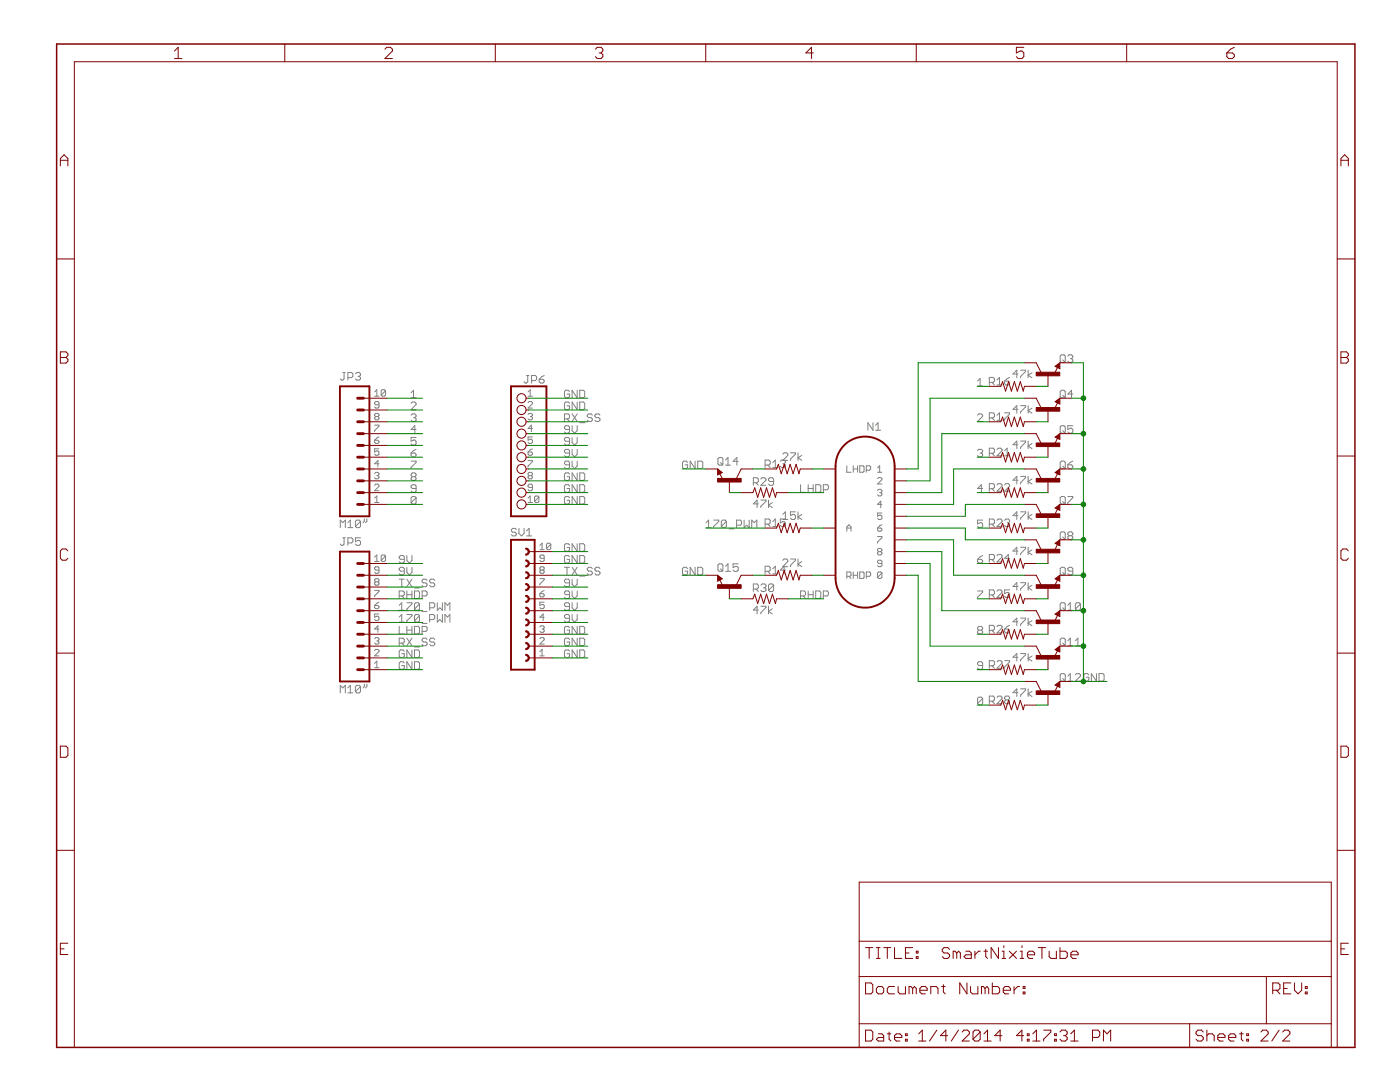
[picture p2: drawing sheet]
<svg xmlns="http://www.w3.org/2000/svg" width="279mm" height="216mm" viewBox="0 0 279 216" stroke-linecap="round" stroke-linejoin="round" font-family="sans-serif">
<g fill="none" stroke="#808080" stroke-width=".2">
<path d="M68.4 74.3h.5M68.7 74.3v1.3l-.3 .2h-.2l-.3-.2M69.4 75.4h.8l.2-.3v-.5l-.2-.3h-.8v1.5M70.9 74.6l.3-.3h.5l.2 .3v.2l-.2 .3M71.4 75.1h.3M71.7 75.1l.2 .3v.2l-.2 .2h-.5l-.3-.2M74.8 78.2l.4-.4v1.3M74.8 79.1h.8M76.9 78v.8l-.2 .3h-.4l-.2-.3M76.9 78l-.2-.2h-.4l-.2 .2v.8M76.9 78l-.8 .8M82 79.4h1"/>
<path d="M82 78.4l.5-.5v1.5M105.1 74.9h.5M105.3 74.9v1.3l-.2 .2h-.3l-.2-.2M105.4 79.1h.9M105.4 78.2l.4-.4v1.3M106.1 75.9h.7l.3-.2v-.5l-.3-.3h-.7v1.5M107.6 75.7h.8l.2 .2v.3l-.2 .2h-.5l-.3-.2zM108.6 74.9l-.5 .3-.5 .5M113.7 78.1l-.3-.2h-.5l-.3 .2v1l.3 .3h.5l.3-.3v-.5h-.5M115.2 77.9v1.5l-1-1.5v1.5M115.7 77.9h.7l.3 .2v1l-.3 .3h-.7zM195.1 76l.5-.5v1.5"/>
<path d="M195.1 77h1M197.4 76.3h.8l.3-.2v-.5l-.3-.3h-.8v1.5M198 76.3l.5 .5M199 75.8l.5-.5v1.5M199 76.8h1M200.5 76.1h.7l.3 .2v.3l-.3 .2h-.5l-.2-.2zM201.5 75.3l-1 .8M203.2 74.6h-1l.7-.7v1.5M203.7 73.9h1v.2l-1 1v.3M205.2 73.9v1.5M206 74.4l-.8 .5 .8 .5M211.8 70.8h.5l.3 .3v1l-.3 .2h-.5l-.2-.2v-1z"/>
<path d="M211.8 77.9h.5l.3 .2v1l-.3 .3h-.5l-.2-.3v-1zM212.1 71.8l.5 .5M212.1 78.9l.5 .5M213.1 71.1l.3-.3h.4l.3 .3v.2l-.3 .3M213.6 71.6h.2M213.8 71.6l.3 .2v.3l-.3 .2h-.4l-.3-.2M214.1 78.6h-1l.7-.7v1.5M74.8 96.8l.2-.2h.4l.2 .2v.2l-.8 .9h.8M74.8 94.5l.2-.2h.4l.2 .2-.2 .4M74.8 99.4l.4-.4v1.3M74.8 84.8h.8v.2l-.8 .9v.2M74.8 87.8h.6l.2 .5-.2 .2h-.4l-.2-.2z"/>
<path d="M75 83.1l-.2-.2v-.2l.2-.2h.4l.2 .2-.2 .4M75 83.1l-.2 .3v.2l.2 .2h.4l.2-.2-.2-.5M75 83.1h.4M75.2 94.9h.2M75.4 94.9l.2 .2-.2 .4h-.4l-.2-.2M75.6 92.5h-.8l.6-.6v1.3M75.6 80.8h-.6l-.2-.2 .2-.5h.4l.2 .2v.9l-.2 .2h-.4l-.2-.2M75.6 89.6h-.8v.6l.4-.2 .4 .2v.4l-.2 .2h-.4l-.2-.2M75.6 87.2l-.8 .6M82 92h1v.3l-1 1v.2M82 80.5l.3-.3h.5l.2 .3v.2l-1 1h1M82 90.4h.8l.2 .3v.2l-.2 .3h-.5l-.3-.3z"/>
<path d="M82 82.8l.3-.2h.5l.2 .2v.3l-.2 .2M82.3 95.1l-.3 .3v.2l.3 .3h.5l.2-.3v-.2l-.2-.3M82.3 95.1l-.3-.2v-.3l.3-.2h.5l.2 .2v.3l-.2 .2M82.3 95.1h.5M82.5 83.3h.3M82.8 83.3l.2 .3v.2l-.2 .3h-.5l-.3-.3M83 99.3l-.2-.2h-.5l-.3 .2v1M83 99.3v1l-.2 .3h-.5l-.3-.3M83 97.5h-.7l-.3-.3v-.2l.3-.3h.5l.2 .3v1l-.2 .2h-.5l-.3-.2M83 87.3h-1v.8l.8-.3 .2 .3v.5l-.2 .2h-.5l-.3-.2M83 85.7h-1l.8-.8v1.5M83 89.7l-.5 .2-.5 .5"/>
<path d="M83 99.3l-1 1M105.4 90.2h.6l.3 .2v.2l-.3 .2h-.4l-.2-.2zM105.4 82.7l.2-.2h.4l.3 .2-.3 .4M105.4 80.3l.2-.2h.4l.3 .2v.3l-.9 .8h.9M105.4 99.4l.4-.4v1.3M105.4 91.9h.9v.2l-.9 .9v.2M105.6 94.9l-.2-.2 .2-.4h.4l.3 .2-.3 .4M105.6 94.9h.4M105.6 94.9l-.2 .2 .2 .4h.4l.3-.2-.3-.4M105.8 83.1h.2M106 83.1l.3 .3-.3 .4h-.4l-.2-.2M106.3 97.3h-.7l-.2-.3 .2-.4h.4l.3 .2v.9l-.3 .2h-.4l-.2-.2"/>
<path d="M106.3 87.2h-.9v.6l.4-.2h.2l.3 .2v.5l-.3 .2h-.4l-.2-.2M106.3 89.6l-.9 .6M106.3 85.5h-.9l.6-.7v1.3M107.5 99.2v.9l-.2 .2h-.4l-.2-.2M107.5 99.2l-.2-.2h-.4l-.2 .2v.9M107.5 99.2l-.8 .9M112.6 83.6h.8l.3-.3v-.5l-.3-.2h-.8v1.5M113.2 83.6l.5 .5M113.7 94.6l-.3-.2h-.5l-.3 .2v1l.3 .3h.5l.3-.3v-.5h-.5M113.7 85.7h-.8l-.3-.3v-.2l.3-.3h.5l.3 .3v1l-.3 .2h-.5l-.3-.2M113.7 92.8h-.8l-.3-.3v-.2l.3-.3h.5l.3 .3v1l-.3 .2h-.5l-.3-.2M113.7 99.3l-.3-.2h-.5l-.3 .2v1l.3 .3h.5l.3-.3v-.5h-.5"/>
<path d="M113.7 97l-.3-.3h-.5l-.3 .3v1l.3 .2h.5l.3-.2v-.5h-.5M113.7 80.5l-.3-.3h-.5l-.3 .3v1l.3 .2h.5l.3-.2v-.5h-.5M113.7 88.1h-.8l-.3-.3v-.3l.3-.2h.5l.3 .2v1.1l-.3 .2h-.5l-.3-.2M113.7 90.4h-.8l-.3-.3v-.2l.3-.2h.5l.3 .2v1l-.3 .3h-.5l-.3-.3M114.2 84.9v1l.5 .5 .5-.5v-1M114.2 87.3v1l.5 .5 .5-.5v-1M114.2 89.7v1l.5 .5 .5-.5v-1M114.2 92v1l.5 .5 .5-.5v-1M114.2 82.6l1 1.5M115.2 80.2v1.5l-1-1.5v1.5M115.2 94.4v1.5l-1-1.5v1.5M115.2 96.7v1.5l-1-1.5v1.5"/>
<path d="M115.2 99.1v1.5l-1-1.5v1.5M115.2 82.6l-1 1.5M115.7 94.4h.7l.3 .2v1l-.3 .3h-.7zM115.7 99.1h.7l.3 .2v1l-.3 .3h-.7zM115.7 80.2h.7l.3 .3v1l-.3 .2h-.7zM115.7 96.7h.7l.3 .3v1l-.3 .2h-.7zM115.7 84.3h1M118.2 82.8l-.2-.2h-.5l-.3 .2v.3l.3 .2h.5l.2 .3v.2l-.2 .3h-.5l-.3-.3M119.7 82.8l-.2-.2h-.5l-.3 .2v.3l.3 .2h.5l.2 .3v.2l-.2 .3h-.5l-.3-.3M137.2 92.3l-.2-.3h-.5l-.3 .3v1l.3 .2h.5l.2-.2v-.5h-.5M138.7 92v1.5l-1-1.5v1.5M139.3 92h.7l.3 .3v1l-.3 .2h-.7z"/>
<path d="M143.3 91.5l.2-.2h.5l.3 .2v1.1l-.3 .2h-.5l-.2-.2zM143.8 92.3l.5 .5M144.8 92.8h1M144.8 91.8l.5-.5v1.5M147.3 92.1h-1l.8-.8v1.5M150.3 96.3h.8l.2-.2v-.5l-.2-.3h-.8v1.5M150.9 96.3l.4 .5M151.8 99.8h1.1v.2l-1.1 1v.3M151.8 95.6l.3-.3h.5l.3 .3v.2l-1.1 1h1.1M152.7 92.8h.8l.2-.3v-.4l-.2-.3h-.8v1.5M153.2 92.8l.5 .5M153.4 99.8v1.5"/>
<path d="M154.2 92.3l.5-.5v1.5M154.2 93.3h1M154.4 96.1h-.8l-.2-.3v-.2l.2-.3h.5l.3 .3v1l-.3 .2h-.5l-.2-.2M155.7 92.1l.3-.3h.5l.2 .3v.2l-.2 .2M156.2 90.6l.3-.2h.5l.2 .2v.3l-1 1h1M156.2 92.5h.3M156.5 92.5l.2 .3v.2l-.2 .3h-.5l-.3-.3M157.8 90.4h.9v.2l-.9 1v.3M159.3 90.4v1.5M159.8 96.7v1.5h1M160 90.9l-.7 .5 .7 .5M161.3 97.5h1"/>
<path d="M161.3 96.7v1.5M162.3 96.7v1.5M162.8 96.7h.8l.2 .3v1l-.2 .2h-.8zM164.3 97.7h.8l.2-.2v-.5l-.2-.3h-.8v1.5M169 92.9v1.3h.8M170.3 92.9v1.3M170.3 93.6h.9M171.2 92.9v1.3M171.6 92.9h.6l.2 .3v.8l-.2 .2h-.6zM172.9 93.8h.6l.3-.2v-.4l-.3-.3h-.6v1.3M174.2 84.3v1.6l-1-1.6v1.6M174.7 84.9l.5-.6v1.6"/>
<path d="M174.7 85.9h1M175.1 93.4l.5-.5v1.3M175.1 94.2h.9M175.1 95.5l.2-.2h.5l.2 .2v.2l-.9 .9h.9M175.1 97.9l.2-.3h.5l.2 .3v.2l-.2 .2M175.6 98.3h.2M175.8 98.3l.2 .2-.2 .5h-.5l-.2-.3M195.1 82.8l.2-.2h.6l.2 .2v.3l-1 1h1M195.1 89.9l.2-.2h.6l.2 .2v.2l-.2 .3M195.6 90.4h.3M195.9 90.4l.2 .3v.2l-.2 .3h-.6l-.2-.3M196.1 97.5h-1l.8-.8v1.5"/>
<path d="M197.4 83.4h.8l.3-.3v-.5l-.3-.2h-.8v1.5M197.4 90.4h.8l.3-.2v-.5l-.3-.3h-.8v1.6M197.4 97.5h.8l.3-.2v-.5l-.3-.3h-.8v1.5M198 83.4l.5 .5M198 90.4l.5 .6M198 97.5l.5 .5M199 82.9l.5-.5v1.5M199 83.9h1M199 89.7l.2-.3h.5l.3 .3v.2l-1 1.1h1M199 96.8l.2-.3h.5l.3 .3v.2l-1 1h1M200.5 82.4h1v.2l-1 1v.3M200.5 96.8l.2-.3h.5l.3 .3v.2l-1 1h1"/>
<path d="M200.5 91h1M200.5 89.9l.5-.5v1.6M203.2 81.7h-1l.7-.8v1.5M203.2 88.8h-1l.7-.8v1.5M203.2 95.8h-1l.7-.7v1.5M203.7 80.9h1v.3l-1 1v.2M203.7 88h1v.2l-1 1.1v.2M203.7 95.1h1v.2l-1 1v.3M205.2 80.9v1.5M205.2 88v1.5M205.2 95.1v1.5M206 81.4l-.8 .5 .8 .5"/>
<path d="M206 88.5l-.8 .5 .8 .5M206 95.6l-.8 .5 .8 .5M211.6 85.2l.2-.3h.5l.3 .3v1l-.3 .2h-.5l-.2-.2zM211.6 99.3l.2-.2h.5l.3 .2v1l-.3 .3h-.5l-.2-.3zM211.8 92h.5l.3 .3v1l-.3 .2h-.5l-.2-.2v-1zM212.1 85.9l.5 .5M212.1 93l.5 .5M213.1 92.8h.7l.3 .2v.3l-.3 .2h-.4l-.3-.2zM213.1 99.1h1v.2l-1 1v.3M214.1 84.9h-1v.8l.5-.3h.2l.3 .3v.5l-.3 .2h-.4l-.3-.2M214.1 92l-1 .8M67.9 105.3v-1.5l.5 .5 .5-.5v1.5"/>
<path d="M68.4 107.3h.5M68.7 107.3v1.3l-.3 .2h-.2l-.3-.2M69.4 104.3l.5-.5v1.5M69.4 105.3h1M69.4 108.3h.8l.2-.2v-.5l-.2-.3h-.8v1.5M71.9 104v1.1l-.2 .2h-.5l-.3-.2M71.9 104l-.2-.2h-.5l-.3 .2v1.1M71.9 107.3h-1v.8l.5-.3h.3l.2 .3v.5l-.2 .2h-.5l-.3-.2M71.9 104l-1 1.1M72.7 103.5v.5l-.2 .3M73.2 103.5v.5l-.2 .3M74.8 111.2l.4-.5v1.3"/>
<path d="M74.8 100.3h.8M74.8 117.8h.8v.2l-.8 .9v.2M74.8 112h.8M75 116.1l-.2-.2v-.2l.2-.2h.4l.2 .2-.2 .4M75 116.1l-.2 .2v.2l.2 .3h.4l.2-.3v-.2l-.2-.2M75 116.1h.4M75.6 113.7h-.6l-.2-.2v-.2l.2-.2h.4l.2 .2v.9l-.2 .2h-.4l-.2-.2M76.9 111l-.2-.3h-.4l-.2 .3v.8M76.9 111v.8l-.2 .2h-.4l-.2-.2M76.9 111l-.8 .8M79.7 118.9h.7l.3-.2v-.5l-.3-.3h-.7v1.5M79.7 115.6h1"/>
<path d="M80.2 118.9l.5 .5M80.2 115.6v1.5M80.7 114h-.8l-.2-.3v-.2l.2-.3h.5l.3 .3v1l-.3 .2h-.5l-.2-.2M80.7 111.6h-.8l-.2-.2v-.3l.2-.3h.5l.3 .3v1l-.3 .3h-.5l-.2-.3M81.2 110.8v1.1l.5 .5 .5-.5v-1.1M81.2 113.2v1l.5 .5 .5-.5v-1M81.2 117.9v1.5M81.2 118.7h1M81.2 115.6l1 1.5M82.2 117.9v1.5M82.2 115.6l-1 1.5M82.7 117.9h.8l.2 .3v1l-.2 .2h-.8z"/>
<path d="M82.7 117.3h1M84.2 118.9h.8l.2-.2v-.5l-.2-.3h-.8v1.5M85.2 115.8l-.2-.2h-.5l-.3 .2v.3l.3 .2h.5l.2 .3v.2l-.2 .3h-.5l-.3-.3M86.8 115.8l-.3-.2h-.5l-.3 .2v.3l.3 .2h.5l.3 .3v.2l-.3 .3h-.5l-.3-.3M103.1 105.7l-.3-.3h-.5l-.2 .3v.2l.2 .3h.5l.3 .2v.3l-.3 .2h-.5l-.2-.2M103.6 105.4v1l.5 .5 .5-.5v-1M105.1 106.9h1M105.1 105.9l.5-.5v1.5M105.4 100.3h.9M107.7 115.5h.9v.2l-.9 .8v.3M107.7 118.4h.7l.2 .5-.2 .2h-.5l-.2-.2zM107.7 108.8l.5-.4v1.3"/>
<path d="M107.7 109.7h.9M107.9 113.7h.5M107.9 113.7l-.2 .3 .2 .4h.5l.2-.2-.2-.5M107.9 113.7l-.2-.2v-.2l.2-.2h.5l.2 .2v.2l-.2 .2M108.6 111.4h-.7l-.2-.2 .2-.5h.5l.2 .3v.8l-.2 .2h-.5l-.2-.2M108.6 117.8l-.9 .6M109.9 108.6v.9l-.2 .2h-.4l-.2-.2M109.9 108.6l-.2-.2h-.4l-.2 .2v.9M109.9 108.6l-.8 .9M112.6 113.2h1.1M113.2 113.2v1.5M113.7 116.3h-.8l-.3-.2v-.3l.3-.2h.5l.3 .2v1l-.3 .3h-.5l-.3-.3"/>
<path d="M113.7 118.7h-.8l-.3-.3v-.2l.3-.3h.5l.3 .3v1l-.3 .2h-.5l-.3-.2M113.7 108.8l-.3-.3h-.5l-.3 .3v.9l.3 .3h.5l.3-.3v-.5h-.5M113.7 111.1l-.3-.3h-.5l-.3 .3v1l.3 .3h.5l.3-.3v-.5h-.5M114.2 115.6v1l.5 .5 .5-.5v-1M114.2 117.9v1l.5 .5 .5-.5v-1M114.2 113.2l1 1.5M115.2 108.5v1.5l-1-1.5v1.5M115.2 110.8v1.6l-1-1.6v1.6M115.2 113.2l-1 1.5M115.7 108.5h.7l.3 .3v.9l-.3 .3h-.7zM115.7 110.8h.7l.3 .3v1l-.3 .3h-.7zM115.7 115h1"/>
<path d="M118.2 113.5l-.2-.3h-.5l-.3 .3v.2l.3 .3h.5l.2 .2v.3l-.2 .2h-.5l-.3-.2M119.7 113.5l-.2-.3h-.5l-.3 .3v.2l.3 .3h.5l.2 .2v.3l-.2 .2h-.5l-.3-.2M137.2 113.5l-.2-.3h-.5l-.3 .3v1l.3 .2h.5l.2-.2v-.5h-.5M138.7 113.2v1.5l-1-1.5v1.5M139.3 113.2h.7l.3 .3v1l-.3 .2h-.7zM140.9 105.3h1M140.9 104.3l.5-.5v1.5M142.4 103.8h1v.2l-1 1.1v.2M143.5 112.5h.5l.3 .3v.9l-.3 .3h-.5l-.2-.3v-.9zM143.8 113.5l.5 .5M144.8 113l.5-.5v1.5M144.8 114h1"/>
<path d="M145 104v1.1l-.3 .2h-.5l-.2-.2M145 104l-.3-.2h-.5l-.2 .2v1.1M145 104l-1 1.1M145.5 105.5h1M147 104.8h.7l.3-.3v-.5l-.3-.2h-.7v1.5M147.3 112.5h-1v.8l.5-.3h.3l.2 .3v.4l-.2 .3h-.5l-.3-.3M148.5 103.8v1.5l.5-.5 .5 .5v-1.5M150 105.3v-1.5l.5 .5 .5-.5v1.5M150.3 117.5h.8l.2-.2v-.5l-.2-.3h-.8v1.5M150.9 117.5l.4 .5M151.3 100.5h-1l.8-.7v1.5M151.8 116.8l.3-.3h.5l.3 .3v.2l-.3 .3"/>
<path d="M152.4 117.3h.2M152.6 117.3l.3 .2v.3l-.3 .2h-.5l-.3-.2M152.7 114h.8l.2-.3v-.5l-.2-.2h-.8v1.5M152.7 104.6h.8l.2-.3v-.5l-.2-.2h-.8v1.5M153.2 114l.5 .5M153.2 104.6l.5 .5M154.1 100.3l-.7 .5 .7 .5M154.2 104.1l.5-.5v1.5M154.2 113.5l.5-.5v1.5M154.2 114.5h1M154.2 105.1h1M154.4 116.8l-.3-.3h-.5l-.2 .3v1"/>
<path d="M154.4 116.8v1l-.3 .2h-.5l-.2-.2M154.4 116.8l-1 1M156.2 111.8l.3-.3h.5l.2 .3v.3l-1 1h1M156.2 102.6l.5-.5v1.6M156.2 103.7h1M156.7 103.6h-1v.7l.5-.2h.3l.2 .2v.5l-.2 .3h-.5l-.3-.3M156.7 113.7h-1l.8-.7v1.5M157.8 111.5h.9v.3l-.9 1v.3M158.7 102.1h-.9v.8l.7-.3 .2 .3v.5l-.2 .3h-.5l-.2-.3M159.3 102.1v1.6M159.3 111.5v1.6M159.8 118.9h.7l.3-.2v-.5l-.3-.3h-.7v1.5"/>
<path d="M160 112.1l-.7 .5 .7 .5M160 102.6l-.7 .5 .7 .6M160.3 118.9l.5 .5M161.3 117.9v1.5M161.3 118.7h1M162.3 117.9v1.5M162.8 117.9h.8l.2 .3v1l-.2 .2h-.8zM164.3 118.9h.8l.2-.2v-.5l-.2-.3h-.8v1.5M169 105.4h.8M169 115h.6l.2-.2v-.5l-.2-.2h-.6v1.3M169 106v-.8l.4-.5 .4 .5v.8M169.4 115l.4 .4"/>
<path d="M170.3 114.1v1.3M170.3 114.8h.9M171.2 114.1v1.3M171.6 114.1h.6l.2 .2v.9l-.2 .2h-.6zM172.9 115h.6l.3-.2v-.5l-.3-.2h-.6v1.3M175.1 105.4h.7l.2 .2v.2l-.2 .2h-.5l-.2-.2zM175.1 107.1h.9v.2l-.9 .8v.3M175.3 110.1l-.2-.2 .2-.5h.5l.2 .2v.3l-.2 .2M175.3 110.1l-.2 .2 .2 .4h.5l.2-.2-.2-.4M175.3 110.1h.5M176 112.4h-.7l-.2-.2 .2-.4h.5l.2 .2v.9l-.2 .2h-.5l-.2-.2M176 102.4h-.9v.6l.5-.2 .4 .2v.4l-.2 .3h-.5l-.2-.3"/>
<path d="M176 114.3v.9l-.2 .2h-.5l-.2-.2M176 100.6h-.9l.7-.6v1.3M176 114.3l-.2-.2h-.5l-.2 .2v.9M176 104.7l-.9 .7M176 114.3l-.9 .9M195.1 111.6h.8l.2 .3v.2l-.2 .3h-.6l-.2-.3zM195.1 117.9h1v.3l-1 1v.2M196.1 103.8h-1v.7l.5-.2h.3l.2 .2v.6l-.2 .2h-.6l-.2-.2M196.1 110.8l-.5 .3-.5 .5M197.4 104.6h.8l.3-.3v-.5l-.3-.2h-.8v1.5M197.4 111.7h.8l.3-.3v-.5l-.3-.3h-.8v1.5M197.4 118.7h.8l.3-.3v-.4l-.3-.3h-.8v1.5"/>
<path d="M198 104.6l.5 .5M198 111.7l.5 .4M198 118.7l.5 .5M199 103.8l.2-.2h.5l.3 .2v.3l-1 1h1M199 110.9l.2-.3h.5l.3 .3v.2l-1 1h1M199 118l.2-.3h.5l.3 .3v.2l-1 1h1M200.5 103.8l.2-.2h.5l.3 .2v.3l-.3 .2M201 104.3h.2M201.2 104.3l.3 .3v.2l-.3 .3h-.5l-.2-.3M201.5 117.7h-1v.7l.5-.2h.2l.3 .2v.6l-.3 .2h-.5l-.2-.2M201.5 111.4h-1l.7-.8v1.5M203.2 102.9h-1l.7-.8v1.6"/>
<path d="M203.2 110h-1l.7-.8v1.5M203.2 117h-1l.7-.7v1.5M203.7 102.1h1v.3l-1 1v.3M203.7 109.2h1v.3l-1 1v.2M203.7 116.3h1v.2l-1 1v.3M205.2 102.1v1.6M205.2 109.2v1.5M205.2 116.3v1.5M206 102.6l-.8 .5 .8 .6M206 109.7l-.8 .5 .8 .5M206 116.8l-.8 .5 .8 .5M211.6 113.5l.2-.3h.5l.3 .3v1l-.3 .2h-.5l-.2-.2z"/>
<path d="M211.8 106.1h.5l.3 .3v1l-.3 .3h-.5l-.2-.3v-1zM212.1 100.1l.5 .5M212.1 107.1l.5 .6M212.1 114.2l.5 .5M213.4 106.9l-.3-.3v-.2l.3-.3h.4l.3 .3v.2l-.3 .3M213.4 106.9l-.3 .2v.3l.3 .3h.4l.3-.3v-.3l-.3-.2M213.4 106.9h.4M214.1 114h-.7l-.3-.3v-.2l.3-.3h.4l.3 .3v1l-.3 .2h-.4l-.3-.2M67.9 138.3v-1.5l.5 .5 .5-.5v1.5M69.4 137.3l.5-.5v1.5M69.4 138.3h1M71.9 137l-.2-.2h-.5l-.3 .2v1"/>
<path d="M71.9 137v1l-.2 .3h-.5l-.3-.3M71.9 137l-1 1M72.7 136.5v.5l-.2 .3M73.2 136.5v.5l-.2 .3M74.8 132.4l.4-.5v1.3M74.8 120.8h.6l.2 .4-.2 .3h-.4l-.2-.3zM74.8 127.4l.2-.2h.4l.2 .2-.2 .5M74.8 129.8l.2-.2h.4l.2 .2v.2l-.8 .9h.8M74.8 133.2h.8M75.2 127.9h.2M75.4 127.9l.2 .2-.2 .4h-.4l-.2-.2M75.6 125.5h-.8l.6-.6v1.3"/>
<path d="M75.6 122.5h-.8v.7l.4-.2 .4 .2v.4l-.2 .2h-.4l-.2-.2M75.6 120.2l-.8 .6M79.7 121.8h1M79.7 128.3h.7l.3-.2v-.5l-.3-.3h-.7v1.5M79.7 125v1.5h1M79.7 120.8l.5-.5v1.5M79.7 123.1l.5-.5v1.5M79.7 124.1h1M80.2 128.3l.5 .5M80.7 129.9l-.3-.2h-.5l-.2 .2v1.1l.2 .2h.5l.3-.2v-.5h-.5M80.7 132.3l-.3-.3h-.5l-.2 .3v1l.2 .3h.5l.3-.3v-.5h-.5M81.2 120.3h1v.2l-1 1v.3"/>
<path d="M81.2 122.6h1v.3l-1 1v.2M81.2 125v1.5M81.2 125.7h1M81.2 127.3l1 1.5M82.2 129.7v1.5l-1-1.5v1.5M82.2 132v1.6l-1-1.6v1.6M82.2 125v1.5M82.2 127.3l-1 1.5M82.7 129.7h.8l.2 .2v1.1l-.2 .2h-.8zM82.7 125h.8l.2 .2v1l-.2 .3h-.8zM82.7 132h.8l.2 .3v1l-.2 .3h-.8zM82.7 129.1h1"/>
<path d="M83.7 120.5l-.2-.2h-.5l-.3 .2v1M83.7 120.5v1l-.2 .3h-.5l-.3-.3M83.7 122.9v1l-.2 .2h-.5l-.3-.2M83.7 122.9l-.2-.3h-.5l-.3 .3v1M83.7 120.5l-1 1M83.7 122.9l-1 1M84.2 126h.8l.2-.3v-.5l-.2-.2h-.8v1.5M84.2 122h1M84.2 124.4h1M85.2 127.6l-.2-.3h-.5l-.3 .3v.2l.3 .3h.5l.2 .2v.3l-.2 .2h-.5l-.3-.2M85.7 121.3h.8l.3-.3v-.5l-.3-.2h-.8v1.5M85.7 123.6h.8l.3-.2v-.5l-.3-.3h-.8v1.5"/>
<path d="M86.8 127.6l-.3-.3h-.5l-.3 .3v.2l.3 .3h.5l.3 .2v.3l-.3 .2h-.5l-.3-.2M87.3 122.6v1.5l.5-.5 .5 .5v-1.5M87.3 120.3v1.5l.5-.5 .5 .5v-1.5M88.8 121.8v-1.5l.5 .5 .5-.5v1.5M88.8 124.1v-1.5l.5 .5 .5-.5v1.5M107.7 130.9h.9M107.7 127.4l.2-.2h.5l.2 .2v.3l-.9 .8h.9M107.7 125.1l.2-.2h.5l.2 .2-.2 .4M107.7 130l.5-.4v1.3M108.2 125.5h.2M108.4 125.5l.2 .3-.2 .4h-.5l-.2-.2M108.6 120.2h-.9v.6l.5-.2 .4 .2v.4l-.2 .3h-.5l-.2-.3"/>
<path d="M108.6 123.2h-.9l.7-.7v1.3M113.7 129.9l-.3-.2h-.5l-.3 .2v1.1l.3 .2h.5l.3-.2v-.5h-.5M113.7 121h-.8l-.3-.2v-.3l.3-.2h.5l.3 .2v1l-.3 .3h-.5l-.3-.3M113.7 127.6l-.3-.3h-.5l-.3 .3v1l.3 .2h.5l.3-.2v-.5h-.5M113.7 123.4h-.8l-.3-.3v-.2l.3-.3h.5l.3 .3v1l-.3 .2h-.5l-.3-.2M113.7 125.2l-.3-.2h-.5l-.3 .2v1l.3 .3h.5l.3-.3v-.5h-.5M114.2 120.3v1l.5 .5 .5-.5v-1M114.2 122.6v1l.5 .5 .5-.5v-1M115.2 125v1.5l-1-1.5v1.5M115.2 127.3v1.5l-1-1.5v1.5M115.2 129.7v1.5l-1-1.5v1.5M115.7 129.7h.7l.3 .2v1.1l-.3 .2h-.7z"/>
<path d="M115.7 127.3h.7l.3 .3v1l-.3 .2h-.7zM115.7 125h.7l.3 .2v1l-.3 .3h-.7zM151.3 121.7h-1l.8-.7v1.5M151.8 121h1.1v.2l-1.1 1v.3M153.4 121v1.5M154.1 121.5l-.7 .5 .7 .5M195.3 125.7l-.2-.2v-.3l.2-.2h.6l.2 .2v.3l-.2 .2M195.3 125.7l-.2 .3v.2l.2 .3h.6l.2-.3v-.2l-.2-.3M195.3 125.7h.6M196.1 132.8h-.8l-.2-.3v-.2l.2-.3h.6l.2 .3v1l-.2 .3h-.6l-.2-.3M196.1 139.4l-.2-.3h-.6l-.2 .3v1M196.1 139.4v1l-.2 .2h-.6l-.2-.2"/>
<path d="M196.1 139.4l-1 1M197.4 125.8h.8l.3-.3v-.5l-.3-.2h-.8v1.5M197.4 132.8h.8l.3-.2v-.5l-.3-.3h-.8v1.5M197.4 139.9h.8l.3-.2v-.6l-.3-.2h-.8v1.5M198 125.8l.5 .5M198 132.8l.5 .5M198 139.9l.5 .5M199 125l.2-.2h.5l.3 .2v.3l-1 1h1M199 132.1l.2-.3h.5l.3 .3v.2l-1 1h1M199 139.1l.2-.2h.5l.3 .2v.3l-1 1h1M200.5 125.5h.7l.3 .3v.2l-.3 .3h-.5l-.2-.3zM200.5 131.8h1v.3l-1 1v.2"/>
<path d="M200.7 139.7l-.2-.3v-.3l.2-.2h.5l.3 .2v.3l-.3 .3M200.7 139.7l-.2 .2v.3l.2 .2h.5l.3-.2v-.3l-.3-.2M200.7 139.7h.5M201.5 124.8l-1 .7M203.2 124.1h-1l.7-.8v1.5M203.2 131.1h-1l.7-.7v1.5M203.2 138.2h-1l.7-.7v1.5M203.7 123.3h1v.3l-1 1v.2M203.7 130.4h1v.2l-1 1.1v.2M203.7 137.5h1v.2l-1 1v.3M205.2 123.3v1.5M205.2 130.4v1.5"/>
<path d="M205.2 137.5v1.5M206 123.8l-.8 .5 .8 .5M206 130.9l-.8 .5 .8 .5M206 138l-.8 .5 .8 .5M211.8 120.3h.5l.3 .2v1l-.3 .3h-.5l-.2-.3v-1zM211.8 127.3h.5l.3 .3v1l-.3 .2h-.5l-.2-.2v-1zM211.8 134.4h.5l.3 .3v1l-.3 .2h-.5l-.2-.2v-1zM212.1 121.3l.5 .5M212.1 128.3l.5 .5M212.1 135.4l.5 .5M213.1 121.8h1M213.1 120.8l.5-.5v1.5"/>
<path d="M213.1 127.8l.5-.5v1.5M213.1 134.9l.5-.5v1.5M213.1 128.8h1M213.1 135.9h1M214.6 134.7l.3-.3h.5l.2 .3v.2l-1 1h1M214.6 128.8h1M214.6 127.8l.5-.5v1.5M215.6 120.5l-.2-.2h-.5l-.3 .2v1M215.6 120.5v1l-.2 .3h-.5l-.3-.3M215.6 120.5l-1 1M217.3 134.7l-.3-.3h-.5l-.2 .3v1l.2 .2h.5l.3-.2v-.6h-.5M218.8 134.4v1.5l-1-1.5v1.5"/>
<path d="M219.3 134.4h.8l.2 .3v1l-.2 .2h-.8z"/>
</g>
<path d="M67.8 77.1h5.9v25.9h-5.9zM102 77.1h7.1v25.9h-7.1zM168.6 88.7a5.9 5.9 0 0 1 6.4-1.1 5.9 5.9 0 0 1 3.5 5.4v22.4a5.9 5.9 0 0 1-5.9 5.9 5.9 5.9 0 0 1-5.8-5.9v-22.4a5.9 5.9 0 0 1 1.8-4.3zM67.8 110.1h5.9v25.9h-5.9zM102 107.7h4.7v25.9h-4.7z" fill="none" stroke="#800000" stroke-width=".38"/>
<g fill="none" stroke="#800000" stroke-width=".2">
<path d="M34.8 10.2l.8-.8v2.3M34.8 11.7h1.5M56.8 8.8v3.5M76.8 9.8l.4-.4h.7l.4 .4v.4l-1.5 1.5h1.5M98.8 8.8v3.5M118.8 9.8l.4-.4h.8l.3 .4v.4l-.3 .4M119.6 10.6h.4M120 10.6l.3 .3v.4l-.3 .4h-.8l-.4-.4M140.8 8.8v3.5M162.3 10.6h-1.5l1.1-1.2v2.3M182.9 8.8v3.5M204.3 9.4h-1.5v1.2l.8-.4h.4l.3 .4v.7l-.3 .4h-.8l-.4-.4"/>
<path d="M224.9 8.8v3.5M244.8 10.6h1.2l.3 .3v.4l-.3 .4h-.8l-.4-.4zM246.3 9.4l-.7 .4-.8 .8M12 33.1v-1.5l.8-.7 .7 .7v1.5M12 32h1.5M267.6 32h1.5M267.6 33.1v-1.5l.8-.7 .7 .7v1.5M11.3 51.7h3.5M266.9 51.7h3.5M12 70.2h1.2l.3 .4v.4l-.3 .3 .3 .4v.4l-.3 .4h-1.2zM12 71.3h1.2M72.5 79.5h4.8"/>
<path d="M105 79.5h.5M197.4 77.1h2.3l.4-.9 .6 1.8 .6-1.8 .5 1.8 .6-1.8 .6 1.8 .6-1.8 .6 1.8 .2-.9h2.4M204.4 72.4h2.4l1 1.9M204.4 79.5h2.4l1 1.8M209.1 74.7v2.4M210.6 73.1l.9-.7v1.2zM211.1 73.3l-.6 1.2M211.5 72.4h2.4M211.5 79.5h2.4M267.6 70.2h1.1l.4 .4v.4l-.4 .3 .4 .4v.4l-.4 .4h-1.1zM267.6 71.3h1.1M11.3 91h3.5"/>
<path d="M72.5 93.6h4.8M72.5 95.9h4.8M72.5 98.3h4.8M72.5 86.5h4.8M72.5 84.2h4.8M72.5 91.2h4.8M72.5 88.9h4.8M72.5 81.8h4.8M105 93.6h.5M105 95.9h.5M105 98.3h.5M105 86.5h.5"/>
<path d="M105 84.2h.5M105 91.2h.5M105 88.9h.5M105 81.8h.5M140.8 93.6h2.4M143.2 93.6l.9 .7-.9 .5zM143.7 94.5l.5 1.2M145.6 95.9v2.4M147.9 98.3h2.4l.3-1 .6 1.9 .6-1.9 .6 1.9 .6-1.9 .6 1.9 .6-1.9 .5 1.9 .3-.9h2.3M150.3 93.6h-2.4l-.9 1.9M152.6 93.6h2.4l.3-1 .6 1.9 .6-1.9 .6 1.9 .6-1.9 .6 1.9 .6-1.9 .5 1.9 .3-.9h2.4M164.4 93.6h2.4"/>
<path d="M178.5 93.6h2.4M178.5 95.9h2.4M178.5 98.3h2.4M197.4 98.3h2.3l.4-1 .6 1.9 .6-1.9 .5 1.9 .6-1.9 .6 1.9 .6-1.9 .6 1.9 .2-.9h2.4M197.4 84.2h2.3l.4-1 .6 1.9 .6-1.9 .5 1.9 .6-1.9 .6 1.9 .6-1.9 .6 1.9 .2-.9h2.4M197.4 91.2h2.3l.4-.9 .6 1.9 .6-1.9 .5 1.9 .6-1.9 .6 1.9 .6-1.9 .6 1.9 .2-1h2.4M204.4 93.6h2.4l1 1.9M204.4 86.5h2.4l1 1.9M209.1 81.8v2.4M209.1 88.9v2.3M209.1 95.9v2.4M210.6 80.2l.9-.7v1.1z"/>
<path d="M210.6 87.2l.9-.7v1.2zM210.6 94.3l.9-.7v1.2zM211.1 80.4l-.6 1.1M211.1 87.4l-.6 1.2M211.1 94.5l-.6 1.2M211.5 93.6h2.4M211.5 86.5h2.4M266.9 91h3.5M13.5 109.9l-.3-.4h-.8l-.4 .4v1.5l.4 .4h.8l.3-.4M72.5 100.6h4.8M72.5 112.4h4.8M72.5 114.8h4.8"/>
<path d="M72.5 119.5h4.8M72.5 117.1h4.8M105 100.6h.5M105.5 110.1h4.7M105.5 112.4h4.7M105.5 114.8h4.7M105.5 119.5h4.7M105.5 117.1h4.7M140.8 114.8h2.4M143.2 114.8l.9 .7-.9 .5zM143.7 115.7l.5 1.2M145.6 117.1v2.4"/>
<path d="M147.9 119.5h2.4l.3-.9 .6 1.8 .6-1.8 .6 1.8 .6-1.8 .6 1.8 .6-1.8 .5 1.8 .3-.9h2.3M150.3 114.8h-2.4l-.9 1.9M152.6 105.4h2.4l.3-1 .6 1.9 .6-1.9 .6 1.9 .6-1.9 .6 1.9 .6-1.9 .5 1.9 .3-.9h2.4M152.6 114.8h2.4l.3-1 .6 1.9 .6-1.9 .6 1.9 .6-1.9 .6 1.9 .6-1.9 .5 1.9 .3-.9h2.4M164.4 105.4h2.4M164.4 114.8h2.4M178.5 100.6h2.4M178.5 103h2.4M178.5 105.4h2.4M178.5 107.7h2.4M178.5 110.1h2.4M178.5 112.4h2.4"/>
<path d="M178.5 114.8h2.4M197.4 105.4h2.3l.4-1 .6 1.9 .6-1.9 .5 1.9 .6-1.9 .6 1.9 .6-1.9 .6 1.9 .2-.9h2.4M197.4 112.4h2.3l.4-.9 .6 1.9 .6-1.9 .5 1.9 .6-1.9 .6 1.9 .6-1.9 .6 1.9 .2-1h2.4M197.4 119.5h2.3l.4-.9 .6 1.8 .6-1.8 .5 1.8 .6-1.8 .6 1.8 .6-1.8 .6 1.8 .2-.9h2.4M204.4 100.6h2.4l1 1.9M204.4 107.7h2.4l1 1.9M204.4 114.8h2.4l1 1.9M209.1 103v2.4M209.1 110.1v2.3M209.1 117.1v2.4M210.6 101.4l.9-.8v1.2zM210.6 108.4l.9-.7v1.2z"/>
<path d="M210.6 115.5l.9-.7v1.2zM211.1 101.6l-.6 1.1M211.1 108.6l-.6 1.2M211.1 115.7l-.6 1.2M211.5 100.6h2.4M211.5 107.7h2.4M211.5 114.8h2.4M269.1 109.9l-.4-.4h-.7l-.4 .4v1.5l.4 .4h.7l.4-.4M11.3 130.3h3.5M72.5 121.9h4.8M72.5 128.9h4.8M72.5 126.6h4.8"/>
<path d="M72.5 133.6h4.8M72.5 131.3h4.8M72.5 124.2h4.8M105.5 121.9h4.7M105.5 128.9h4.7M105.5 126.6h4.7M105.5 131.3h4.7M105.5 124.2h4.7M197.4 126.6h2.3l.4-1 .6 1.9 .6-1.9 .5 1.9 .6-1.9 .6 1.9 .6-1.9 .6 1.9 .2-.9h2.4M197.4 133.6h2.3l.4-.9 .6 1.9 .6-1.9 .5 1.9 .6-1.9 .6 1.9 .6-1.9 .6 1.9 .2-1h2.4M204.4 121.9h2.4l1 1.8M204.4 128.9h2.4l1 1.9"/>
<path d="M204.4 136h2.4l1 1.9M209.1 124.2v2.4M209.1 131.3v2.3M209.1 138.3v2.4M210.6 122.6l.9-.7v1.1zM210.6 129.6l.9-.7v1.2zM210.6 136.7l.9-.7v1.2zM211.1 122.8l-.6 1.1M211.1 129.8l-.6 1.2M211.1 136.9l-.6 1.1M211.5 121.9h2.4M211.5 128.9h2.4"/>
<path d="M211.5 136h2.4M266.9 130.3h3.5M12 148.9h1.2l.3 .3v1.5l-.3 .4h-1.2zM197.4 140.7h2.3l.4-1 .6 1.9 .6-1.9 .5 1.9 .6-1.9 .6 1.9 .6-1.9 .6 1.9 .2-.9h2.4M267.6 148.9h1.1l.4 .3v1.5l-.4 .4h-1.1zM11.3 169.7h3.5M171.5 176h94.2v33h-94.2zM266.9 169.7h3.5M12 189.3h.8M13.5 188.2h-1.5v2.3h1.5M171.5 194.9h94.2M171.5 187.8h94.2"/>
<path d="M172.7 196.1h1.1l.4 .4v1.5l-.4 .3h-1.1zM172.7 189.1h1.5M173.5 189.1v2.1M174.9 197.2l.4-.4h.7l.4 .4v.8l-.4 .3h-.7l-.4-.3zM174.9 189.1h.7M174.9 191.2h.7M175.3 189.1v2.1M176.4 189.1h1.4M177.1 189.1v2.1M178.5 189.1v2.1h1.5M178.5 196.8h-1.1l-.3 .4v.8l.3 .3h1.1M179.2 196.8v1.2l.4 .3h1.1v-1.5"/>
<path d="M180.7 190.2h.7M182.1 197.2l.4-.4 .4 .4v1.1M182.1 189.1h-1.4v2.1h1.4M182.1 197.2l-.3-.4h-.4v1.5M182.1 197.2v1.1M182.9 189.8h.3v.4h-.3zM182.9 190.9h.3v.3h-.3zM183.6 197.6h1.4v-.4l-.3-.4h-.8l-.3 .4v.8l.3 .3h.8M185.8 198.3v-1.5h1l.4 .4v1.1M187.9 196.8h.7M188.3 196.5v1.5l.3 .3M189.5 189.4l-.4-.3h-.7l-.4 .3v.4l.4 .4h.7l.4 .3v.4l-.4 .3h-.7l-.4-.3"/>
<path d="M190.9 190.2l-.3-.4h-.4v1.4M190.9 190.2v1M190.9 190.2l.4-.4 .4 .4v1M192.7 189.8h.8l.3 .4v1h-1.1l-.3-.3 .3-.4h1.1M193 196.1v2.2l-1.5-2.2v2.2M193.7 196.8v1.2l.4 .3h1.1v-1.5M194.6 189.8v1.4M195.6 189.8h-.3l-.7 .7M196.4 189.8h.7M196.6 197.2l-.4-.4h-.3v1.5M196.6 197.2v1.1M196.6 197.2l.4-.4 .3 .4v1.1"/>
<path d="M196.7 189.4v1.5l.4 .3M198 196.1v2.2h1.1l.4-.3v-.8l-.4-.4h-1.1M199.3 189.1v2.1l-1.5-2.1v2.1M200 191.2h.7M200 189.8h.3v1.4M200.2 197.6h1.5v-.4l-.4-.4h-.7l-.4 .4v.8l.4 .3h.7M200.3 188.7v.4M201.4 189.8l1.5 1.4M202.4 196.8v1.5M202.9 189.8l-1.5 1.4M203.5 196.8h-.4l-.7 .8M203.6 189.8h.4v1.4"/>
<path d="M203.6 191.2h.7M204 188.7v.4M204.2 198h.4v.3h-.4zM204.2 196.8h.4v.4h-.4zM205 190.5h1.5v-.3l-.4-.4h-.7l-.4 .4v.7l.4 .3h.7M207.2 189.1h1.5M207.9 189.1v2.1M209.4 189.8v1.1l.3 .3h1.1v-1.4M211.5 189.1v2.1h1.1l.4-.3v-.7l-.4-.4h-1.1M213.7 190.5h1.5v-.3l-.4-.4h-.7l-.4 .4v.7l.4 .3h.7M252.7 194.9v9.4M254 197.6h1.1l.3-.4v-.7l-.3-.4h-1.1v2.2"/>
<path d="M254.7 197.6l.7 .7M256.2 197.2h.7M257.6 196.1h-1.4v2.2h1.4M258.3 196.1v1.5l.8 .7 .7-.7v-1.5M260.5 198h.4v.3h-.4zM260.5 196.8h.4v.4h-.4zM267.6 189.3h.8M269.1 188.2h-1.5v2.3h1.5M14.8 209v-196.7h252.1v196.7M171.5 204.3h94.2M172.7 205.5h1.1l.4 .4v1.5l-.4 .3h-1.1zM175.3 206.3h.7l.4 .4v1h-1.1l-.4-.3 .4-.4h1.1"/>
<path d="M177.1 206.3h.7M177.4 205.9v1.5l.4 .3M178.5 207h1.5v-.3l-.4-.4h-.7l-.4 .4v.7l.4 .3h.7M180.7 207.4h.4v.3h-.4zM180.7 206.3h.4v.4h-.4zM183.3 207.7h1.5M183.3 206.3l.8-.8v2.2M187 205.5l-1.5 2.2M189.1 206.7h-1.4l1.1-1.2v2.2M191.3 205.5l-1.5 2.2M192 205.9l.4-.4h.7l.4 .4v.4l-1.5 1.4h1.5M195.6 205.9v1.5l-.3 .3h-.8l-.3-.3"/>
<path d="M195.6 205.9l-.3-.4h-.8l-.3 .4v1.5M195.6 205.9l-1.4 1.5M196.4 207.7h1.4M196.4 206.3l.7-.8v2.2M200 206.7h-1.5l1.1-1.2v2.2M204.3 206.7h-1.4l1-1.2v2.2M205 207.4h.4v.3h-.4zM205 206.3h.4v.4h-.4zM206.1 207.7h1.5M206.1 206.3l.7-.8v2.2M208.3 205.5h1.4v.4l-1.4 1.5v.3M210.5 207.4h.3v.3h-.3z"/>
<path d="M210.5 206.3h.3v.4h-.3zM211.5 205.9l.4-.4h.7l.4 .4v.4l-.4 .4M212.3 206.7h.3M212.6 206.7l.4 .3v.4l-.4 .3h-.7l-.4-.3M213.7 207.7h1.5M213.7 206.3l.7-.8v2.2M218 207h1.1l.4-.3v-.8l-.4-.4h-1.1v2.2M220.2 207.7v-2.2l.7 .8 .8-.8v2.2M237.4 204.3v4.7M240.1 205.9l-.3-.4h-.7l-.4 .4v.4l.4 .4h.7l.3 .3v.4l-.3 .3h-.7l-.4-.3M240.9 206.7l.3-.4h.7l.4 .4v1M240.9 205.5v2.2"/>
<path d="M243 207h1.5v-.3l-.4-.4h-.7l-.4 .4v.7l.4 .3h.7M245.2 207h1.4v-.3l-.3-.4h-.7l-.4 .4v.7l.4 .3h.7M247.4 206.3h.7M247.7 205.9v1.5l.4 .3M248.8 207.4h.4v.3h-.4zM248.8 206.3h.4v.4h-.4zM251.7 205.9l.3-.4h.7l.4 .4v.4l-1.4 1.4h1.4M255.3 205.5l-1.5 2.2M256 205.9l.3-.4h.8l.3 .4v.4l-1.4 1.4h1.4"/>
<circle cx="104.1" cy="79.5" r=".91"/>
<circle cx="104.1" cy="84.2" r=".91"/>
<circle cx="104.1" cy="81.8" r=".91"/>
<circle cx="104.1" cy="86.5" r=".91"/>
<circle cx="104.1" cy="88.9" r=".91"/>
<circle cx="104.1" cy="91.2" r=".91"/>
<circle cx="104.1" cy="95.9" r=".91"/>
<circle cx="104.1" cy="98.3" r=".91"/>
<circle cx="104.1" cy="93.6" r=".91"/>
<circle cx="104.1" cy="100.6" r=".91"/>
</g>
<path d="M211 73.1l.3-.1v.3l-.5-.2 .6-.5v.7M143.7 94.3l-.3-.1v.3l.5-.2-.6-.5v.7M211 80.2l.3-.1v.3l-.5-.2 .6-.5v.7M211 87.2l.3-.1v.4l-.5-.3 .6-.4v.7M211 94.3l.3-.1v.3l-.5-.2 .6-.5v.7M143.7 115.5l-.3-.1v.3l.5-.2-.6-.5v.7M211 101.4l.3-.2v.4l-.5-.2 .6-.5v.7M211 108.4l.3-.1v.4l-.5-.3 .6-.5v.8M211 115.5l.3-.1v.3l-.5-.2 .6-.5v.7M211 122.6l.3-.2v.4l-.5-.2 .6-.5v.7M211 129.6l.3-.1v.4l-.5-.3 .6-.4v.7M211 136.7l.3-.1v.3l-.5-.2 .6-.5v.7" fill="none" stroke="#800000" stroke-width=".25"/>
<g fill="#800000" stroke="#800000" stroke-width=".2">
<path d="M206.8 74.3h4.7v.7h-4.7z"/>
<path d="M206.8 81.3h4.7v.7h-4.7z"/>
<path d="M206.8 88.4h4.7v.7h-4.7z"/>
<path d="M206.8 95.5h4.7v.7h-4.7z"/>
<path d="M206.8 102.5h4.7v.8h-4.7z"/>
<path d="M206.8 109.6h4.7v.7h-4.7z"/>
<path d="M206.8 116.7h4.7v.7h-4.7z"/>
<path d="M206.8 123.7h4.7v.7h-4.7z"/>
<path d="M206.8 130.8h4.7v.7h-4.7z"/>
<path d="M206.8 137.9h4.7v.7h-4.7z"/>
<path d="M143.2 95.5h4.7v.7h-4.7z"/>
<path d="M143.2 116.7h4.7v.7h-4.7z"/>
</g>
<g fill="none" stroke="#800000" stroke-width=".57">
<path d="M71.4 79.5h1.1M71.4 95.9h1.1M71.4 98.3h1.1M71.4 91.2h1.1M71.4 93.6h1.1M71.4 88.9h1.1M71.4 86.5h1.1M71.4 84.2h1.1M71.4 81.8h1.1M71.4 100.6h1.1M71.4 119.5h1.1M71.4 117.1h1.1"/>
<path d="M71.4 114.8h1.1M71.4 112.4h1.1M71.4 128.9h1.1M71.4 131.3h1.1M71.4 133.6h1.1M71.4 124.2h1.1M71.4 126.6h1.1M71.4 121.9h1.1"/>
</g>
<g fill="#800000" stroke="#800000" stroke-width=".2">
<path d="M104.9 125.9a.71 .71 0 0 1 .8 .7 .71 .71 0 0 1-.8 .7v-.3a.48 .48 0 0 0 .5-.4 .48 .48 0 0 0-.5-.5z" fill-rule="evenodd"/>
<path d="M104.9 128.2a.71 .71 0 0 1 .8 .7 .71 .71 0 0 1-.8 .7v-.2a.48 .48 0 0 0 .5-.5 .48 .48 0 0 0-.5-.5z" fill-rule="evenodd"/>
<path d="M104.9 130.6a.71 .71 0 0 1 .7 .7 .71 .71 0 0 1-.7 .7v-.3a.47 .47 0 0 0 .5-.4 .47 .47 0 0 0-.5-.5z" fill-rule="evenodd"/>
<path d="M104.9 121.1a.71 .71 0 0 1 .8 .7 .71 .71 0 0 1-.8 .8v-.3a.48 .48 0 0 0 .5-.5 .48 .48 0 0 0-.5-.4z" fill-rule="evenodd"/>
<path d="M104.9 123.5a.7 .7 0 0 1 .8 .7 .7 .7 0 0 1-.8 .7v-.2a.47 .47 0 0 0 .5-.5 .47 .47 0 0 0-.5-.5z" fill-rule="evenodd"/>
<path d="M104.9 114.1a.7 .7 0 0 1 .8 .7 .7 .7 0 0 1-.8 .7v-.2a.47 .47 0 0 0 .5-.5 .47 .47 0 0 0-.5-.5z" fill-rule="evenodd"/>
<path d="M104.9 116.4a.71 .71 0 0 1 .8 .7 .71 .71 0 0 1-.8 .8v-.3a.47 .47 0 0 0 .5-.5 .47 .47 0 0 0-.5-.4z" fill-rule="evenodd"/>
<path d="M104.9 118.8a.71 .71 0 0 1 .8 .7 .71 .71 0 0 1-.8 .7v-.2a.48 .48 0 0 0 .5-.5 .48 .48 0 0 0-.5-.5z" fill-rule="evenodd"/>
<path d="M104.9 109.4a.71 .71 0 0 1 .8 .7 .71 .71 0 0 1-.8 .7v-.2a.48 .48 0 0 0 .5-.5 .48 .48 0 0 0-.5-.5z" fill-rule="evenodd"/>
<path d="M104.9 111.7a.71 .71 0 0 1 .8 .7 .71 .71 0 0 1-.8 .7v-.2a.48 .48 0 0 0 .5-.5 .48 .48 0 0 0-.5-.4z" fill-rule="evenodd"/>
</g>
<path d="M11.3 8.8h259.1v200.2h-259.1z" fill="none" stroke="#800000" stroke-width=".3"/>
<g fill="none" stroke="#008000" stroke-width=".2">
<path d="M77.3 79.5h7M105.5 79.5h11.8M195 77.1h2.4M204.4 72.4h-21.2v21.2h-2.3M204.4 79.5h-18.8v16.4h-4.7M206.8 77.1h2.3M213.9 72.4h2.3v63.6M213.9 79.5h2.3M77.3 93.6h7M77.3 95.9h7M77.3 98.3h7M77.3 86.5h7"/>
<path d="M77.3 81.8h7M77.3 84.2h7M77.3 91.2h7M77.3 88.9h7M105.5 93.6h11.8M105.5 95.9h11.8M105.5 98.3h11.8M105.5 86.5h11.8M105.5 81.8h11.8M105.5 84.2h11.8M105.5 91.2h11.8M105.5 88.9h11.8"/>
<path d="M136.1 93.6h4.7M145.6 98.3h2.3M150.3 93.6h2.3M157.3 98.3h7.1M162.1 93.6h2.3M195 98.3h2.4M195 84.2h2.4M195 91.2h2.4M204.4 93.6h-14.1v7h-9.4M204.4 86.5h-16.4v11.8h-7.1M206.8 98.3h2.3M206.8 84.2h2.3"/>
<path d="M206.8 91.2h2.3M213.9 93.6h2.3M213.9 86.5h2.3M77.3 100.6h7M77.3 114.8h7M77.3 112.4h7M77.3 119.5h7M77.3 117.1h7M105.5 100.6h11.8M110.2 114.8h7.1M110.2 112.4h7.1M110.2 110.1h7.1"/>
<path d="M110.2 119.5h7.1M110.2 117.1h7.1M136.1 114.8h4.7M140.8 105.4h11.8M145.6 119.5h2.3M150.3 114.8h2.3M157.3 119.5h7.1M162.1 105.4h2.3M162.1 114.8h2.3M180.9 105.4h11.8v2.3h11.7M180.9 107.7h9.4v7.1h14.1M180.9 114.8h2.3v21.2h21.2"/>
<path d="M180.9 112.4h4.7v16.5h18.8M180.9 110.1h7.1v11.8h16.4M195 105.4h2.4M195 112.4h2.4M195 119.5h2.4M204.4 100.6h-11.7v2.4h-11.8M206.8 105.4h2.3M206.8 112.4h2.3M206.8 119.5h2.3M213.9 100.6h2.3M213.9 107.7h2.3M213.9 114.8h2.3"/>
<path d="M77.3 128.9h7M77.3 121.9h7M77.3 133.6h7M77.3 131.3h7M77.3 126.6h7M77.3 124.2h7M110.2 128.9h7.1M110.2 121.9h7.1M110.2 131.3h7.1M110.2 126.6h7.1M110.2 124.2h7.1M195 133.6h2.4"/>
<path d="M195 126.6h2.4M206.8 133.6h2.3M206.8 126.6h2.3M213.9 136h7M213.9 128.9h2.3M213.9 121.9h2.3M195 140.7h2.4M206.8 140.7h2.3"/>
</g>
<g fill="#008000" stroke="#008000" stroke-width=".2">
<circle cx="216.2" cy="136" r=".47"/>
<circle cx="216.2" cy="128.9" r=".47"/>
<circle cx="216.2" cy="121.9" r=".47"/>
<circle cx="216.2" cy="114.8" r=".47"/>
<circle cx="216.2" cy="107.7" r=".47"/>
<circle cx="216.2" cy="100.6" r=".47"/>
<circle cx="216.2" cy="93.6" r=".47"/>
<circle cx="216.2" cy="86.5" r=".47"/>
<circle cx="216.2" cy="79.5" r=".47"/>
</g>
</svg>
